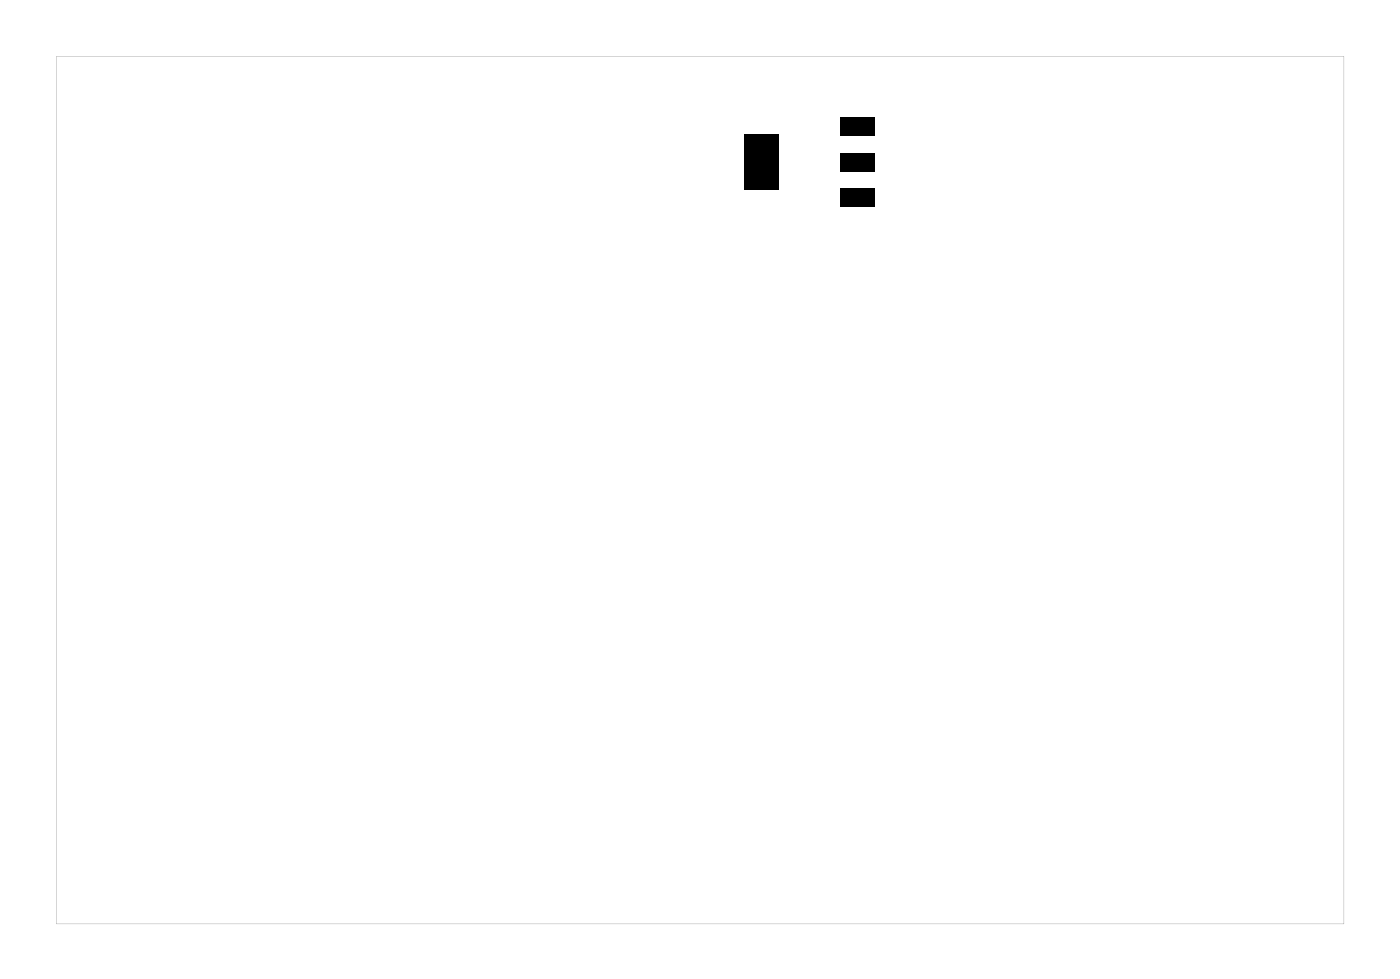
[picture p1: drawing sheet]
<svg xmlns="http://www.w3.org/2000/svg" width="90mm" height="63mm" viewBox="0 0 90 63" stroke-linecap="round" stroke-linejoin="round" font-family="sans-serif">
<g fill="#000">
<path d="M48 8.7h2.2v3.6h-2.2zM54.2 7.5h2.2v1.2h-2.2zM54.2 9.8h2.2v1.3h-2.2zM54.2 12.2h2.2v1.2h-2.2z"/>
<path d="M3.6 3.6v56h83.1v-56zM3.6 3.6h83.1v56h-83.1z"/>
</g>
</svg>
